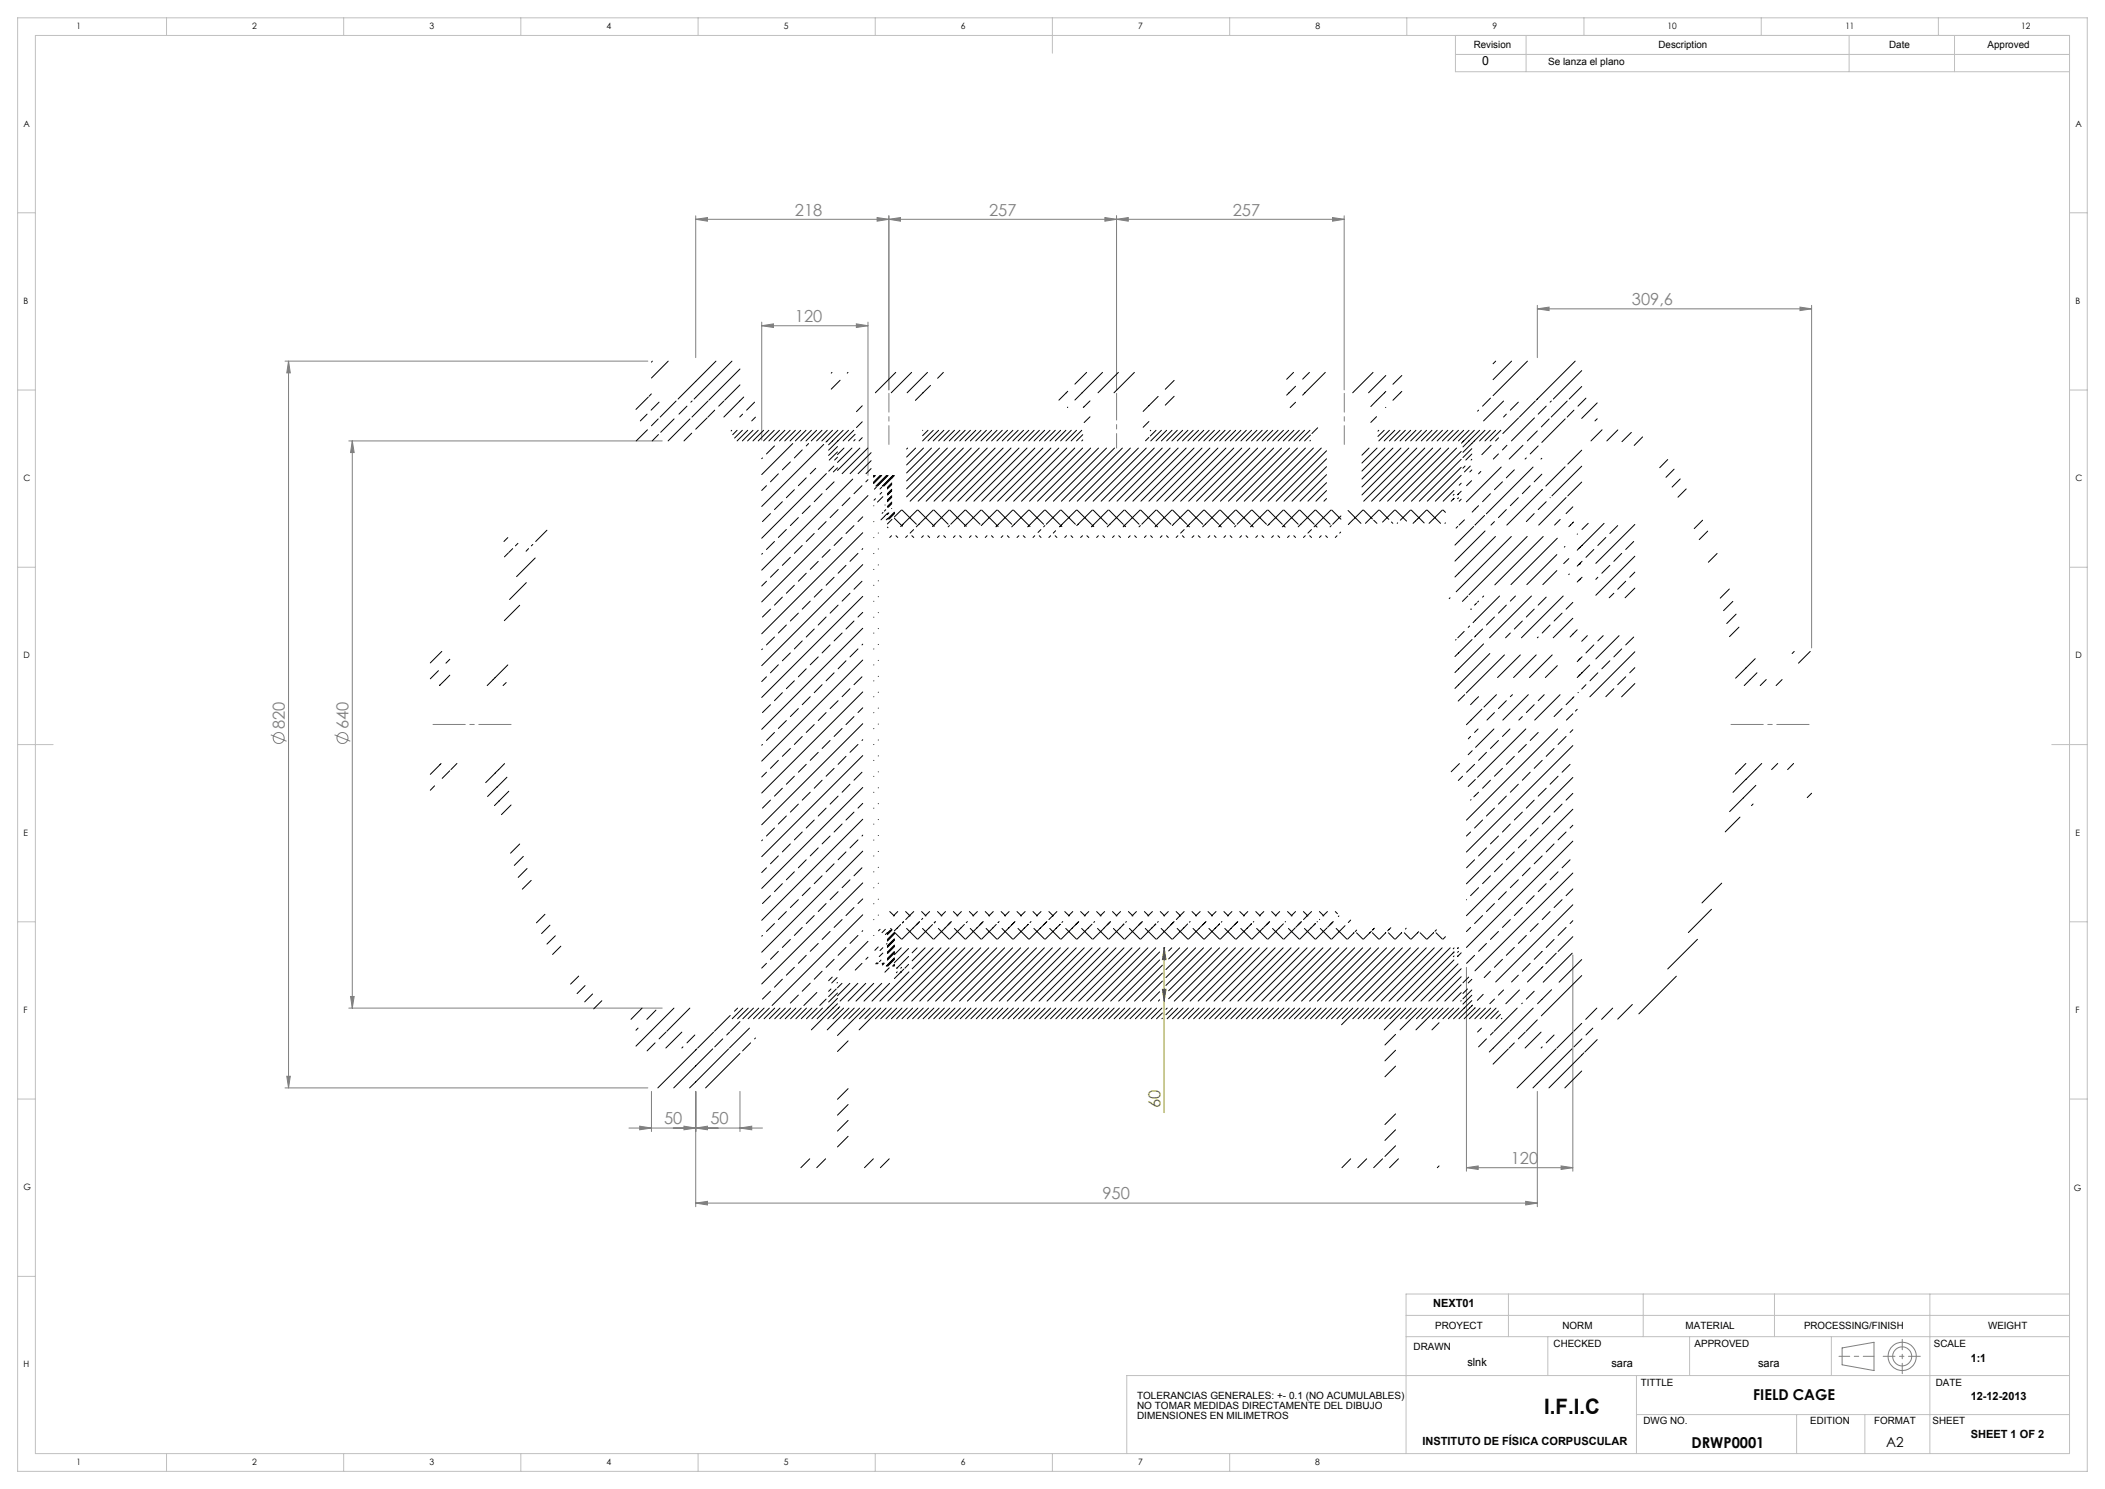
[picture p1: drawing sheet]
<svg xmlns="http://www.w3.org/2000/svg" width="594mm" height="420mm" viewBox="0 0 594 420" stroke-linecap="round" stroke-linejoin="round" font-family="sans-serif">
<defs><g id="words">
<text font-size="6" x="435.8" y="399">I.F.I.C</text>
<g font-size="4.7" fill="#808080">
<text x="224.3" y="60.8">218</text>
<text x="279.1" y="60.8">257</text>
<text x="347.9" y="60.8">257</text>
<text x="460.5" y="86.1">309,6</text>
<text x="224.3" y="90.8">120</text>
<text x="80.4" y="205.6" transform="rotate(-90 80.4 205.6)">820</text>
<text x="98.4" y="205.6" transform="rotate(-90 98.4 205.6)">640</text>
<text x="187.4" y="317.1">50</text>
<text x="200.5" y="317.1">50</text>
<text x="426.3" y="328.3">120</text>
<text x="311.1" y="338.3">950</text>
</g>
<text font-size="4.7" fill="#808000" x="327.5" y="312.5" transform="rotate(-90 327.5 312.5)">60</text>
<g font-size="4.2">
<text x="494.7" y="394.9">FIELD CAGE</text>
<text x="477.3" y="408.3">DRWP0001</text>
</g>
<text font-size="3.9" x="532.2" y="408.1">A2</text>
<text font-size="3.5" x="418.3" y="18.5">0</text>
<g font-size="3.2">
<text x="404.4" y="368.8">NEXT01</text>
<text x="414.1" y="385.3">slnk</text>
<text x="454.7" y="385.5">sara</text>
<text x="496.1" y="385.5">sara</text>
<text x="556.1" y="384">1:1</text>
<text x="556.1" y="394.8">12-12-2013</text>
<text x="401.4" y="407.6">INSTITUTO DE FÍSICA CORPUSCULAR</text>
<text x="556.1" y="405.6">SHEET 1 OF 2</text>
</g>
<g font-size="2.8">
<text x="415.9" y="13.5">Revision</text>
<text x="468" y="13.5">Description</text>
<text x="533.1" y="13.5">Date</text>
<text x="560.8" y="13.5">Approved</text>
<text x="436.8" y="18.5">Se lanza el plano</text>
<text x="405" y="374.8">PROYECT</text>
<text x="440.9" y="374.8">NORM</text>
<text x="475.7" y="374.8">MATERIAL</text>
<text x="509.1" y="374.8">PROCESSING/FINISH</text>
<text x="561" y="374.8">WEIGHT</text>
<text x="398.9" y="380.7">DRAWN</text>
<text x="438.4" y="379.8">CHECKED</text>
<text x="478.2" y="379.8">APPROVED</text>
<text x="545.7" y="379.8">SCALE</text>
<text x="320.9" y="394.6">TOLERANCIAS GENERALES: +- 0.1 (NO ACUMULABLES)</text>
<text x="463" y="390.9">TITTLE</text>
<text x="546.2" y="390.9">DATE</text>
<text x="320.9" y="397.4">NO TOMAR MEDIDAS DIRECTAMENTE DEL DIBUJO</text>
<text x="320.9" y="400.2">DIMENSIONES EN MILIMETROS</text>
<text x="463.7" y="401.8">DWG NO.</text>
<text x="510.8" y="401.8">EDITION</text>
<text x="528.9" y="401.8">FORMAT</text>
<text x="545.3" y="401.8">SHEET</text>
</g>
<g font-size="2.5">
<text x="21.6" y="8.2">1</text>
<text x="71.2" y="8.2">2</text>
<text x="121.2" y="8.2">3</text>
<text x="171.2" y="8.2">4</text>
<text x="221.2" y="8.2">5</text>
<text x="271.2" y="8.2">6</text>
<text x="321.2" y="8.2">7</text>
<text x="371.2" y="8.2">8</text>
<text x="421.2" y="8.2">9</text>
<text x="470.5" y="8.2">10</text>
<text x="520.8" y="8.2">11</text>
<text x="570.3" y="8.2">12</text>
<text x="6.7" y="35.7">A</text>
<text x="585.7" y="35.7">A</text>
<text x="6.7" y="85.7">B</text>
<text x="585.7" y="85.7">B</text>
<text x="6.7" y="135.7">C</text>
<text x="585.7" y="135.7">C</text>
<text x="6.7" y="185.7">D</text>
<text x="585.7" y="185.7">D</text>
<text x="6.7" y="235.7">E</text>
<text x="585.7" y="235.7">E</text>
<text x="6.7" y="285.7">F</text>
<text x="585.7" y="285.7">F</text>
<text x="6.7" y="335.7">G</text>
<text x="585.2" y="336">G</text>
<text x="6.7" y="385.7">H</text>
<text x="21.6" y="413.2">1</text>
<text x="71.2" y="413.2">2</text>
<text x="121.2" y="413.2">3</text>
<text x="171.2" y="413.2">4</text>
<text x="221.2" y="413.2">5</text>
<text x="271.2" y="413.2">6</text>
<text x="321.2" y="413.2">7</text>
<text x="371.2" y="413.2">8</text>
</g>
</g></defs>
<g fill="none" stroke="#808080" stroke-width=".28">
<path d="M196.3 61.9l3.3-.5v1zM196.3 60.9v40M247.5 61.4l3.3 .5-3.3 .5zM250.8 61.9l3.3-.5v1zM250.8 60.9v49.1M311.8 61.4l3.3 .5-3.3 .5zM315.1 61.9l3.3-.5v1zM315.1 60.9v49.1M376 61.4l3.3 .5-3.3 .5zM379.3 60.9v49.1M379.3 61.9h-183M214.9 91.9l3.4-.5v1z"/>
<path d="M214.9 90.9v33.2M214.9 91.9h30M241.7 91.4l3.2 .5-3.2 .5zM244.9 90.9v43.2M433.8 87.1l3.3-.5v1zM433.8 86.1v14.8M433.8 87.1h77.4M507.9 86.6l3.3 .5-3.3 .5zM511.2 86.1v96.7M80.4 101.9h102.4M81.4 101.9l.5 3.3h-1zM81.4 101.9v205"/>
<path d="M98.4 124.4h88.5M99.4 124.4l.5 3.3h-1zM99.4 124.4v160M76.4 207.3l4.5 1.8M94.4 207.3l4.4 1.8M413.8 272.9v57.5M443.8 269.4v61M98.4 284.4h88.5M98.9 281.1h1l-.5 3.3zM80.4 306.9h102.4M80.9 303.6h1l-.5 3.3zM177.5 318.2h37.7"/>
<path d="M180.5 317.7l3.3 .5-3.3 .5zM183.8 307.9v11.3M193 317.7l3.3 .5-3.3 .5zM196.3 318.2l3.3-.5v1zM196.3 307.9v32.5M208.8 318.2l3.3-.5v1zM208.8 307.9v11.3M433.8 307.9v32.5M196.3 339.4l3.3-.5v1zM196.3 339.4h237.5M413.8 329.4l3.3-.5v1zM413.8 329.4h30"/>
<path d="M430.5 338.9l3.3 .5-3.3 .5zM440.5 328.9l3.3 .5-3.3 .5zM519.8 380.2l9-1.6v8l-9-1.6z"/>
<circle cx="78.6" cy="208.2" r="1.56"/>
<circle cx="96.6" cy="208.2" r="1.56"/>
<circle cx="536.8" cy="382.6" r="2.68"/>
<circle cx="536.8" cy="382.6" r="4"/>
</g>
<path d="M328 279.1h1l-.5 3.3zM328.5 267.4l.5 3.3h-1zM328.5 267.4v46.4" fill="none" stroke="#808000" stroke-width=".28"/>
<path d="M250.8 125.4v-14.4M379.3 125.4v-14.4" fill="none" stroke="#808080" stroke-width=".28" stroke-dasharray="15.2 1.3 1.3 1.3" stroke-dashoffset="9.9"/>
<path d="M315.1 111v15.4" fill="none" stroke="#808080" stroke-width=".28" stroke-dasharray="15.2 1.3 1.3 1.3" stroke-dashoffset="7.7"/>
<path d="M122.2 204.4h22M488.5 204.4h22" fill="none" stroke="#808080" stroke-width=".28" stroke-dasharray="15.2 1.3 1.3 1.3" stroke-dashoffset="6.1"/>
<path d="M536.8 377.8v9.7" fill="none" stroke="#808080" stroke-width=".28" stroke-dasharray="15.2 1.3 1.3 1.3" stroke-dashoffset="12.3"/>
<path d="M541.9 382.6h-10.5" fill="none" stroke="#808080" stroke-width=".28" stroke-dasharray="15.2 1.3 1.3 1.3" stroke-dashoffset="11.9"/>
<path d="M528.8 382.6h-9.9" fill="none" stroke="#808080" stroke-width=".28" stroke-dasharray="15.2 1.3 1.3 1.3" stroke-dashoffset="12.2"/>
<g fill="none" stroke="#c0c0c0" stroke-width=".28">
<path d="M5 5h584v410h-584zM10 10h574v400h-574zM47 5v5M97 5v5M147 5v5M197 5v5M247 5v5M297 5v10M347 5v5M397 5v5M410.7 15.4h173.3M410.7 10v10.2h173.3"/>
<path d="M430.6 10v10.2M447 5v5M497 5v5M521.8 10v10.2M547 5v5M551.5 10v10.2M5 60h5M584 60h5M5 110h5M584 110h5M5 160h5M584 160h5"/>
<path d="M5 210h10M579 210h10M5 260h5M584 260h5M5 310h5M584 310h5M5 360h5M396.8 371h187.2M396.8 377h187.2M425.7 365v12M436.8 377v11M463.7 365v12"/>
<path d="M476.8 377v11M500.7 365v12M516.8 377v11M544.6 365v45M584 365h-187.2v45M461.8 388v22M461.8 399h122.2M507 399v11M526.2 399v11M584 388h-266v22M47 410v5M97 410v5"/>
<path d="M147 410v5M197 410v5M247 410v5M297 410v5M347 410v5"/>
</g>
<path d="M328.5 267.4l.5 3.3h-1zM328 279.1h1l-.5 3.3z" fill="#808000"/>
<g fill="#808080">
<path d="M376 61.4l3.3 .5-3.3 .5zM315.1 61.9l3.3-.5v1zM430.5 338.9l3.3 .5-3.3 .5zM196.3 339.4l3.3-.5v1zM241.7 91.4l3.2 .5-3.2 .5zM214.9 91.9l3.4-.5v1zM208.8 318.2l3.3-.5v1zM193 317.7l3.3 .5-3.3 .5zM196.3 318.2l3.3-.5v1zM180.5 317.7l3.3 .5-3.3 .5z"/>
<path d="M250.8 61.9l3.3-.5v1zM311.8 61.4l3.3 .5-3.3 .5zM433.8 87.1l3.3-.5v1zM507.9 86.6l3.3 .5-3.3 .5zM413.8 329.4l3.3-.5v1zM440.5 328.9l3.3 .5-3.3 .5z"/>
<path d="M99.4 124.4l.5 3.3h-1zM98.9 281.1h1l-.5 3.3zM81.4 101.9l.5 3.3h-1zM80.9 303.6h1l-.5 3.3z"/>
<path d="M196.3 61.9l3.3-.5v1zM247.5 61.4l3.3 .5-3.3 .5z"/>
</g>
<g fill="none" stroke="#000" stroke-width=".28">
<path d="M182.6 116.8l-1.9 1.9M183 112l-3.5 3.5M183.8 111.1l-.6 .6M184.1 101.9l-.3 .2M185.7 118.2l-1.9 1.9M186 113.4l-2.3 2.3M188.6 101.9l-4.8 4.7M190.2 118.2l-3.8 3.7M190.8 113.1l-4.5 4.5M193.9 114.6l-2.3 2.2M194.7 118.2l-6.2 6.2M195.3 113.1l-.4 .3"/>
<path d="M199.5 117.9l-3.2 3.2M199.8 113.1l-4.5 4.5M201.7 115.7l-1.9 1.9M202 101.9l-10.7 10.7M204.3 113.1l-1.5 1.5M206.6 101.9l-10.7 10.7M208.7 113.1l-4.4 4.5M208.8 104.1l-8.8 8.8M208.8 108.6l-4.3 4.3M209.6 116.8l-.9 .8M209.9 112l-1.1 1M212.9 113.4l-2.2 2.3"/>
<path d="M213.2 117.7l-1.1 1M234.8 105l-.2 .3M237.1 107.3l-2.5 2.5M239.3 105l-.2 .3M243.3 119l-1.6 1.6M243.3 114.5l-1.6 1.6M252.8 105l-5.8 5.8M257.2 105l-5.7 5.8M261.7 105l-5.7 5.8M262.6 108.7l-4.3 4.2M266.2 105l-1.6 1.7M301.3 110.4l-2.5 2.5"/>
<path d="M301.3 114.8l-.1 .2M306.6 105l-3.3 3.4M307.6 113.1l-1.9 1.9M307.6 117.6l-1.7 1.6M311.1 105l-7.8 7.8M315.6 105l-5.8 5.8M320.1 105l-5.7 5.8M324.2 118.9l-1.6 1.6M326.8 111.8l-4.2 4.2M331.3 107.3l-2.5 2.5M331.3 111.8l-2.5 2.5M365 105l-1.9 2"/>
<path d="M365.6 109l-2.5 2.5M365.6 113.5l-1.5 1.5M369.5 105l-1.9 1.9M374 105l-6.4 6.5M387.5 105l-5.8 5.8M388.4 117.5l-1.6 1.7M391.1 105.9l-4.9 4.9M391.1 110.4l-4.3 4.3M391.1 114.9l-.1 .1M395.6 105.9l-2.5 2.5M395.6 110.4l-2.5 2.5M417.2 115.7l-.3 .3"/>
<path d="M420.6 112.3l-2.2 2.3M422.1 101.9l-.8 .7M424.3 113.1l-5.7 5.6M425.1 116.8l-.8 .8M426.5 101.9l-5.2 5.2M428.4 113.4l-2.2 2.3M428.5 117.9l-4.4 4.4M431 101.9l-9.7 9.7M433 117.9l-6.5 6.5M433.2 113.1l-4.4 4.5M436.3 114.6l-2.2 2.2M437.2 118.2l-2.3 2.2"/>
<path d="M437.8 113.1l-.4 .3M441.7 118.2l-6.6 6.6M442.2 113.1l-4.5 4.5M444.1 115.7l-1.9 1.9M444.5 101.9l-11 11M446.3 104.5l-8 8.1M446.3 109l-3.5 3.6M447.5 112.3l-2.2 2.3M450.7 113.6l-4.4 4.4M450.7 118.1l-.6 .6M182.7 121.2l-3.2 3.2M185.8 122.6l-1.8 1.8"/>
<path d="M195.2 122.2l-2.2 2.2M206.5 121.4l-.2 .1M208 121.4l-1.2 1.2M209.5 121.4l-2.2 2.2M211 121.4l-3 3M212.5 121.4l-3 3M214 121.4l-3 3M215.2 129.2l-.3 .2M215.5 121.4l-3 3M216.3 137l-1.4 1.3M217 121.4l-3 3M218.5 121.4l-3 3"/>
<path d="M218.5 125.8l-2.2 2.2M219.6 133.6l-2.2 2.3M220 121.4l-3 3M221.5 121.4l-3 3M223 121.4l-3 3M223 130.3l-2.2 2.2M223.7 125.1l-8.8 8.8M224.2 138.1l-2.3 2.3M224.4 121.4l-3 3M226 121.4l-3 3M226.4 126.9l-2.2 2.3M227.4 121.4l-3 3"/>
<path d="M227.5 134.8l-2.2 2.2M228.2 125.1l-.7 .7M229 121.4l-3 3M230.2 132.1l-1.6 1.5M230.4 121.4l-3 3M232 121.4l-3.1 3M232 139.3l-2.2 2.2M232.4 125.4l-17.5 17.5M233.2 133.6l-18.3 18.2M233.4 121.4l-3 3M234.9 121.4l-3 3M235.3 131.5l-1.4 1.4"/>
<path d="M235.4 135.9l-2.3 2.2M236.3 132l-1.1 1.1M236.3 126l-2.5 2.5M236.3 127.5l-2.3 2.3M236.3 129l-.8 .8M236.4 121.4l-3.3 3.3M237.9 121.4l-4.1 4.1M238.2 126.4l-1.9 1.8M239.4 121.4l-5.6 5.6M240.4 126.4l-4.1 4M240.6 135.1l-25.7 25.7M240.9 121.4l-3 3"/>
<path d="M241.3 124l-.4 .4M241.3 122.5l-1.9 1.9M242.6 126.4l-6.3 6.3M243.2 137l-2.2 2.3M243.3 123.5l-.9 .9M244.9 126.4l-7.3 7.2M244.9 139.8l-30 30M244.9 135.3l-.6 .6M245.8 129.9l-3.7 3.7M245.8 127.7l-5.9 5.9M245.8 132.2l-1.4 1.4M246.6 134.1l-.1 .1"/>
<path d="M246.8 134.1l-.3 .3M247 134.1l-.5 .5M247.3 137.4l-.6 .6M248.4 134.1l-1.9 1.9M248.6 134.1l-2.1 2.1M248.8 137.4l-.5 .5M248.8 134.1l-2.3 2.3M248.8 138.9l-.5 .5M250.2 134.1l-3 3M250.4 137.9h.1M250.4 134.1l-3 3M250.6 134.1l-3 3"/>
<path d="M251.6 136.7l-1.1 1.1M251.6 138.5l-1.1 1.1M251.6 136.5l-1.2 1.2M251.6 138.2l-1.2 1.3M251.6 136.2l-1.2 1.3M251.6 138l-1.1 1.2M251.6 139.8l-1.2 1.3M252 134.1l-3 3M252.2 134.1l-2.9 2.9M252.4 134.1l-3 3M256.1 126.4l-.3 .3M258.4 126.4l-2.6 2.5"/>
<path d="M260.4 121.4h.1M260.6 126.4l-4.8 4.7M261.9 121.4l-1.5 1.5M262.9 126.4l-7.1 7M263.3 121.4l-2.9 3M264.9 121.4l-3 3M265.1 126.4l-9.3 9.3M266.3 121.4l-3 3M267.3 126.4l-11.5 11.5M267.9 121.4l-3 3M269.3 121.4l-3 3M269.6 126.4l-13.8 13.7"/>
<path d="M270.9 121.4l-3 3M271.9 126.4l-15.1 15M272.3 121.4l-3 3M273.8 121.4l-3 3M274.1 126.4l-15 15M275.3 121.4l-3 3M276.3 126.4l-15 15M276.8 121.4l-3 3M278.3 121.4l-3 3M278.6 126.4l-15 15M279.8 121.4l-3 3M280.8 126.4l-15 15"/>
<path d="M281.3 121.4l-3 3M282.8 121.4l-3 3M283.1 126.4l-15 15M284.3 121.4l-3 3M285.3 126.4l-15 15M285.8 121.4l-3 3M287.3 121.4l-3 3M287.5 126.4l-14.9 15M288.8 121.4l-3 3M289.8 126.4l-15 15M290.3 121.4l-3 3M291.8 121.4l-3 3"/>
<path d="M292 126.4l-15 15M293.3 121.4l-3 3M294.3 126.4l-15 15M294.8 121.4l-3 3M296.3 121.4l-3 3M296.5 126.4l-15 15M297.8 121.4l-3 3M298.8 126.4l-15 15M299.3 121.4l-3 3M300.8 121.4l-3 3M301 126.4l-15 15M302.3 121.4l-3 3"/>
<path d="M303.3 126.4l-15 15M303.8 121.4l-3 3M305.3 121.4l-3 3M305.5 126.4l-15 15M305.5 122.6l-1.7 1.8M305.5 124.1l-.2 .3M307.8 126.4l-15 15M310 126.4l-15 15M312.2 126.4l-14.9 15M314.5 126.4l-15 15M316.7 126.4l-15 15M319 126.4l-15 15"/>
<path d="M321.2 126.4l-15 15M323.5 126.4l-15 15M324.2 123.4l-.9 .9M324.7 121.4l-.1 .1M325.7 126.4l-15 15M326.2 121.4l-1.6 1.6M327.7 121.4l-3 3M328 126.4l-15.1 15M329.2 121.4l-3 3M330.2 126.4l-15 15M330.7 121.4l-3 3M332.2 121.4l-3 3"/>
<path d="M332.5 126.4l-15 15M333.7 121.4l-3 3M334.7 126.4l-15 15M335.2 121.4l-3 3M336.7 121.4l-3 3M336.9 126.4l-15 15M338.2 121.4l-3 3M339.2 126.4l-15 15M339.7 121.4l-3 3M341.2 121.4l-3 3M341.4 126.4l-15 15M342.7 121.4l-3 3"/>
<path d="M343.7 126.4l-15 15M344.2 121.4l-3 3M345.7 121.4l-3 3M345.9 126.4l-15 15M347.2 121.4l-3 3M348.2 126.4l-15 15M348.7 121.4l-3 3M350.2 121.4l-3 3M350.4 126.4l-15 15M351.7 121.4l-3 3M352.7 126.4l-15.1 15M353.2 121.4l-3 3"/>
<path d="M354.7 121.4l-3.1 3M354.9 126.4l-15 15M356.2 121.4l-3 3M357.2 126.4l-15 15M357.6 121.4l-3 3M359.2 121.4l-3 3M359.4 126.4l-15 15M360.6 121.4l-3 3M361.6 126.4l-15 15M362.2 121.4l-3 3M363.6 121.4l-3 3M363.9 126.4l-15 15"/>
<path d="M365.1 121.4l-3 3M366.1 126.4l-15 15M366.6 121.4l-3 3M368.1 121.4l-3 3M368.4 126.4l-15 15M369.6 121.4l-3 3M369.8 122.7l-1.7 1.7M369.8 124.2l-.2 .2M370.6 126.4l-15 15M371.8 120.7l-1.6 1.6M372.9 126.4l-15 15M374.3 131.6l-9.7 9.8"/>
<path d="M374.3 127.2l-14.2 14.2M374.3 129.4l-12 12M374.3 133.9l-7.4 7.5M374.3 136.2l-5.2 5.2M374.3 138.4l-3 3M386.3 126.4l-2 2M388.6 126.4l-4.3 4.2M389.1 121.4l-.3 .2M390.6 121.4l-1.8 1.7M390.8 126.4l-6.5 6.5M392.1 121.4l-3 3M393.1 126.4l-8.8 8.7"/>
<path d="M393.6 121.4l-3 3M395.1 121.4l-3 3M395.3 126.4l-11 11M396.6 121.4l-3 3M397.5 126.4l-13.2 13.2M398.1 121.4l-3 3M399.6 121.4l-3 3M399.8 126.4l-15 15M401.1 121.4l-3 3M402.1 126.4l-15.1 15M402.6 121.4l-3 3M404.1 121.4l-3 3"/>
<path d="M404.3 126.4l-15 15M405.6 121.4l-3 3M406.5 126.4l-15 15M407 121.4l-3 3M408.6 121.4l-3 3M408.8 126.4l-15 15M410 121.4l-3 3M410.3 138.3l-3.1 3.1M410.3 139.4l-.2 .3M411 126.4l-15 15M411.6 121.4l-3 3M411.6 139.3l-.3 .2"/>
<path d="M412.3 138.6l-1 .9M412.3 134.1l-7.3 7.3M412.3 129.6l-11.8 11.8M412.3 127.3l-14 14.1M412.3 131.8l-9.5 9.6M412.3 136.3l-.5 .6M413 121.4l-3 3M413.4 131.5l-.6 .6M414.5 121.4l-2.9 3M414.9 131.5l-1.7 1.6M415.3 135.6l-1.5 1.4M415.3 126.6l-2.5 2.5"/>
<path d="M415.3 128.1l-1.7 1.7M415.3 129.6l-.2 .2M415.3 132.6l-.5 .5M416 121.4l-3.6 3.6M417.5 121.4l-4.7 4.7M417.9 133l-.7 .6M419 121.4l-6.2 6.2M420.5 121.4l-3 3M420.6 139.3l-2.2 2.2M420.8 125.6l-2.7 2.7M422 121.4l-3 3M422.8 128l-1.4 1.5"/>
<path d="M422.9 123.5l-.9 .9M423.5 121.4l-3 3M423.6 131.7l-9.8 9.9M424 135.9l-2.3 2.2M425.2 125.6l-1.2 1.3M427.3 132.5l-2.2 2.3M429.8 125.6l-3.9 3.9M430.7 129.2l-.3 .3M431.8 137l-2.2 2.3M432.6 131.7l-13.2 13.2M433.8 121.5l-2.8 2.9M434.1 125.8l-2.3 2.2"/>
<path d="M435.1 133.8l-2.2 2.1M435.1 129.3l-.3 .2M435.3 138.1l-10.1 10M441.6 131.7l-5.4 5.4M446.3 127l-3.9 3.9M446.3 131.5l-8.4 8.4M446.3 136l-3.9 3.9M452.1 121.2l-3.2 3.2M456.5 121.3l-3.1 3.1M460.3 122l-2.6 2.6M463.5 123.2l-2.3 2.4M470.6 129.6l-2.3 2.3"/>
<path d="M472.4 132.3l-2.3 2.3M474.1 135.1l-2.3 2.3M475.8 137.9l-2.3 2.3M143.3 151.6l-1.1 1.1M143.4 156l-1.1 1.1M144.7 154.7l-1.1 1.1M146.2 153.3l-.7 .7M149.2 154.7l-.8 .8M150.4 153.6l-.5 .4M151 157.4l-5.2 5.2M154.3 149.6l-3.1 3.1M215.2 156.1l-.3 .2"/>
<path d="M217.4 144.9l-2.2 2.2M218.5 152.7l-2.2 2.3M220.8 141.5l-2.3 2.2M221.9 149.3l-2.3 2.3M223 157.2l-2.2 2.3M225.3 146l-2.3 2.3M226.4 153.9l-2.2 2.2M228.6 142.6l-2.2 2.3M229.8 150.5l-2.3 2.2M230.9 158.3l-2.3 2.3M233.1 147.1l-2.2 2.2M234.2 155l-2.2 2.2"/>
<path d="M236.5 143.7l-2.3 2.3M237.6 151.6l-2.2 2.3M238.7 159.5l-2.2 2.2M239.9 140.4l-2.3 2.2M241 148.3l-2.3 2.2M242.1 156.1l-2.2 2.2M243.5 145.8l-1.4 1.3M243.5 159.3l-28.6 28.5M243.5 150.3l-28.6 28.5M243.5 154.7l-.3 .3M246.6 151.6h.1M246.6 142.6v.1"/>
<path d="M246.6 147.1v.1M246.6 156.1v.1M247.1 140.7l-.5 .4M247.8 154.9h.1M247.9 159.3l-.1 .1M247.9 150.3l-.1 .1M249.1 140.1l-1.5 1.5M249.2 144.6l-.3 .2M249.6 145.7l-1 .9M249.8 142.4l-.1 .1M249.9 143.8l-.3 .4M250.4 146.3l-.3 .3"/>
<path d="M250.4 148.7l.2 .2M250.4 144.8l-.8 .8M250.6 144.7l-.2 .2M250.8 144.7l-.4 .4M251.6 151.1l-.5 .5M251.6 142.1l-1 1M251.6 140.3l-1.2 1.2M251.6 140l-1.1 1.2M251.6 141.8l-1.2 1.3M251.6 141.6l-1.2 1.3M251.6 143.4v.1M251.7 146.5l-1.3 1.3"/>
<path d="M252.4 146.2l1.7 1.7M252.4 144.9l-1.5 1.5M252.4 144.7l-1.7 1.7M252.4 144.5l-1.9 1.9M252.8 151.1l.5 .5M254.1 147.9l.5 .5M254.4 143.9l-2 1.9M254.6 143.9l4 4M256.1 151.1l-.5 .5M257.3 151.1l.5 .5M257.8 149.4l-1 1M258.8 143.9l-4.7 4.6"/>
<path d="M259 143.9l4.1 4M260.6 151.1l-.5 .5M261.8 151.1l.5 .5M263.1 147.9l.5 .6M263.3 143.9l-4.7 4.7M263.6 143.9l3.9 4M265 151.1l-.5 .5M266.3 151.1l.5 .5M267.8 143.9l-4.7 4.6M267.9 148.3l-.4 .3M268 143.9l4 4M269.5 151.1l-.5 .5"/>
<path d="M270.8 151.1l.5 .5M272.1 148l.6 .5M272.3 143.9l-4 4M272.5 143.9l4 4M274 151.1l-.5 .5M275.3 151.1l.5 .5M276.8 143.9l-4.7 4.6M277 143.9l4 4M278.5 151.1l-.5 .5M279.8 151.1l.5 .5M281.1 148l.6 .5M281.3 143.9l-4.4 4.4"/>
<path d="M281.5 143.9l4 4M281.7 147.9l-.6 .7M283 151.1l-.5 .5M284.3 151.1l.5 .5M285.8 143.9l-4 4M286 143.9l4 4M287.5 151.1l-.5 .5M288.7 151.1l.6 .5M290.2 148l.5 .5M290.3 143.9l-4.8 4.7M290.5 143.9l4 4M290.7 148l-.7 .6"/>
<path d="M292 151.1l-.5 .5M293.3 151.1l.5 .5M293.7 149.4l-.8 .8M294.7 143.9l-3.9 4M294.9 148.3l-.4 .3M295 143.9l4 4M296.5 151.1l-.5 .5M297.7 151.1l.5 .5M297.9 149.7l-.7 .7M299.2 148l.4 .5M299.2 143.9l-4 4M299.5 143.9l4 4"/>
<path d="M299.6 147.9l-.6 .7M301 151.1l-.5 .5M302.2 151.1l.5 .5M303.7 143.9l-4 4M304 143.9l4 4M305.5 151.1l-.6 .5M306.7 151.1l.5 .5M308.2 148l.4 .5M308.2 143.9l-4.4 4.4M308.5 143.9l4 4M308.6 147.9l-.6 .7M310 151.1l-.5 .5"/>
<path d="M311.2 151.1l.5 .5M312.7 143.9l-4 4M312.9 143.9l4 4M314.4 151.1l-.5 .5M315.7 151.1l.5 .5M317.1 148.1l.5 .5M317.2 143.9l-4.7 4.7M317.4 143.9l4 4M317.6 147.9l-.7 .7M318.9 151.1l-.5 .5M320.2 151.1l.5 .5M321.7 143.9l-4 4"/>
<path d="M321.8 148.3l-.4 .3M321.9 143.9l4 4M323.4 151.1l-.5 .5M324.7 151.1l.5 .5M326.1 148.1l.5 .5M326.2 143.9l-4 4M326.4 143.9l4 4M327.9 151.1l-.5 .5M329.2 151.1l.5 .5M330.7 143.9l-4.8 4.7M330.9 143.9l4 4M332.4 151.1l-.5 .5"/>
<path d="M333.7 151.1l.5 .5M334.2 149.4l-1 1M335.1 148.1l.5 .5M335.2 143.9l-4.4 4.4M335.4 143.9l4 4M336.9 151.1l-.5 .5M338.1 151.1l.6 .5M339.7 143.9l-4.8 4.7M339.9 143.9l4 4M341.4 151.1l-.5 .5M342.7 151.1l.4 .5M344.1 143.9l-4.7 4.7"/>
<path d="M344.1 148.1l.5 .5M344.4 143.9l4 4M345.9 151.1l-.5 .5M347.1 151.1l.5 .5M348.6 143.9l-4.7 4.7M348.8 148.3l-.4 .3M348.9 143.9l3.9 4M350.3 151.1l-.5 .5M351.6 151.1l.5 .5M353.1 143.9l-4 4M353.1 148.1l.6 .5M353.3 143.9l4.1 4"/>
<path d="M354.9 151.1l-.5 .5M356.1 151.1l.5 .5M357.6 143.9l-4.8 4.7M357.9 143.9l3.9 4M359.3 151.1l-.5 .5M360.6 151.1l.5 .5M362.1 143.9l-4.4 4.4M362.2 148.2l.5 .5M362.3 143.9l4 4M363.8 151.1l-.5 .5M365.1 151.1l.5 .5M366.6 143.9l-4.8 4.7"/>
<path d="M366.8 143.9l4 4M368.3 151.1l-.5 .5M369.6 151.1l.5 .5M370.1 149.4l-1 1M371.1 143.9l-4.8 4.7M371.2 148.2l.5 .5M371.3 143.9l4 4M372.8 151.1l-.5 .5M374.1 151.1l.5 .5M374.3 140.6l-.7 .8M375.6 143.9l-4.8 4.7M375.7 148.3l-.4 .3"/>
<path d="M375.8 143.9l2.6 2.6M377.3 151.1l-.5 .5M378.3 150.1l-.3 .3M378.4 145.5l-2.3 2.4M380.4 144l3.6 3.6M381.9 146.5l-1.4 1.5M384.6 143.9l-2.5 2.5M384.8 143.9l2.5 2.5M387.6 146.7l.9 .9M389 143.9l-3.7 3.7M389.3 143.9l2.6 2.6M392.6 147.2l.4 .4"/>
<path d="M393.5 143.9l-3.4 3.4M393.8 143.9l3.1 3.1M394.4 147.5l-.1 .1M398 143.9l-2.9 2.8M398.3 143.9l3.6 3.6M399.4 147l-.7 .6M399.9 146.4l-.4 .5M402.5 143.9l-2.5 2.5M402.7 143.9l3.8 3.7M404.4 146.5l-1.1 1.1M407 143.9l-2.5 2.5M407.2 143.9l.7 .6"/>
<path d="M407.9 147.5l-.2 .1M410.1 140.8l.2-.2-.8 .8M411.3 148.5l-.4 .5M411.6 152.7h.1M411.6 140.4l-.3 .3M412.3 140.8l-.5 .6M413.2 146.6l-1.5 1.5M415.9 148.5l-5.3 5.3M417.2 142.6l-1.8 1.8M418.9 145.4l-2.7 2.7M419.1 149.8l-8.5 8.5M421.7 147.1l-1 1"/>
<path d="M422 151.3l-11.4 11.5M425.1 143.7l-2.3 2.3M426.5 151.3l-15.6 15.6M428.4 140.4l-2.2 2.2M431 151.3l-16.5 16.4M432.9 144.9l-2.2 2.2M435.5 151.3l-13.7 13.7M436.3 141.5l-2.2 2.2M437.4 140.4h.1M439.3 156.4l-8.5 8.5M439.5 151.8l-13.1 13.1M440.3 146.5l-1.6 1.6"/>
<path d="M441.6 154.1l-.2 .2M441.9 140.4l-7.7 7.7M442.7 157.6l-1.4 1.4M443.8 143l-1.9 1.9M444 147.2l-1.3 1.4M445.1 150.6v.1M445.7 159h.1M445.8 154.4h.1M446.4 158.3l-1.3 1.4M446.4 153.8l-1.3 1.4M448.2 147.6l-1.8 1.7M449.8 155l-2.3 2.2"/>
<path d="M452.6 147.6l-6.3 6.3M453.1 151.6l-2.2 2.3M454.3 159.5l-2.3 2.2M456.5 148.3l-2.2 2.2M457.6 156.1l-2.2 2.2M461 152.7l-2.2 2.3M461.3 147.9l-11 11M461.3 156.9l-11 11M480.4 146.7l-2.3 2.4M481.9 149.8l-2.4 2.4M484.5 156.1l-2.4 2.5M146.6 170.7l-4.3 4.4"/>
<path d="M148.5 164.3l-4.7 4.8M216.3 164l-1.4 1.3M217.4 171.8l-2.2 2.2M218.5 179.7l-2.2 2.2M219.6 160.6l-2.2 2.2M220.8 168.4l-2.3 2.3M221.9 176.3l-2.3 2.3M224.2 165.1l-2.3 2.2M225.3 172.9l-2.3 2.3M227.5 161.7l-2.2 2.3M228.6 169.6l-2.2 2.2M229.8 177.4l-2.3 2.3"/>
<path d="M232 166.2l-2.2 2.2M233.1 174l-2.2 2.3M235.4 162.8l-2.3 2.3M236.5 170.7l-2.3 2.2M237.6 178.6l-2.2 2.2M239.9 167.3l-2.3 2.3M241 175.2l-2.3 2.2M243.2 164l-2.2 2.2M243.5 177.2l-28.6 28.5M243.5 168.2l-28.6 28.5M243.5 172.7l-1.4 1.3M246.6 169.6h.1"/>
<path d="M246.6 160.6h.1M246.6 174.1h.1M246.6 178.6h.1M246.6 165.1h.1M247.8 172.8h.1M247.9 177.3h-.1M247.9 163.8h-.1M247.9 168.3h-.1M409.2 168.6l-.3 .3M413.2 178.1l-1.8 1.8M414.2 168.1l-1.5 1.5M414.7 176.6l-.4 .4"/>
<path d="M415 171.8h.1M416.7 170.1l-.6 .6M417.2 169.6l-.3 .2M418.4 177.4l-2.3 2.3M418.7 168.1l-.3 .3M421.7 174l-2.2 2.3M423.2 168.1l-7.5 7.5M425.1 170.7l-2.3 2.2M426.2 178.6l-1.3 1.3M427.6 168.1l-1.4 1.5M429.6 175.2l-2.3 2.2M432.2 168.1l-11.9 11.8"/>
<path d="M432.9 171.8l-2.2 2.2M434.1 179.7l-.3 .2M436.3 168.4l-2.2 2.3M437.4 176.3l-2.2 2.3M439.3 161l-3.9 3.9M440.8 172.9l-2.3 2.3M441.1 168.1l-11.8 11.8M442.8 161.9l-.1 .2M443.8 174.4l-5.5 5.5M443.8 169.9l-1.9 1.9M445.1 177.6l-2 2.1M445.8 163.4h.1"/>
<path d="M446.4 162.8l-1.3 1.4M447.9 179.3l-1.6 1.6M450.9 162.8l-.6 .6M452.4 179.3l-1.5 1.5M455.4 167.3l-1.3 1.3M456.9 179.3l-6.6 6.6M458.8 164l-2.3 2.2M461 179.7l-2.2 2.2M461.3 161.4l-1.4 1.4M461.3 165.9l-2.7 2.7M488 166.1l-2.6 2.6M489 169.6l-2.6 2.6"/>
<path d="M489.9 173.2l-2.6 2.7M490.7 176.9l-2.7 2.7M123.7 189.2l-2.3 2.3M124.7 183.7l-3.3 3.3M126.9 186l-1.1 1.1M126.9 190.4l-2.9 3M142.8 192.5l-.8 .9M143.3 187.6l-5.8 5.8M215.2 183l-.3 .3M216.3 190.9l-1.4 1.3M217.4 198.8l-2.2 2.2M219.6 187.5l-2.2 2.3"/>
<path d="M220.8 195.4l-2.3 2.2M223 184.2l-2.2 2.2M224.2 192l-2.3 2.3M225.3 199.9l-2.3 2.2M226.4 180.8l-2.2 2.2M227.5 188.6l-2.2 2.3M228.6 196.5l-2.2 2.3M230.9 185.3l-2.3 2.2M232 193.1l-2.2 2.3M234.2 181.9l-2.2 2.3M235.4 189.8l-2.3 2.2M236.5 197.6l-2.3 2.3"/>
<path d="M238.7 186.4l-2.2 2.2M239.9 194.3l-2.3 2.2M242.1 183l-2.2 2.3M243.2 190.9l-2.2 2.2M243.5 181.7l-.3 .2M243.5 195.2l-28.6 28.5M243.5 199.7l-1.4 1.3M243.5 186.2l-28.6 28.5M246.6 187.6h.1M246.6 192v.1M246.6 196.5v.1M246.6 183v.1"/>
<path d="M247.8 186.3h.1M247.9 190.8h-.1M247.9 195.2l-.1 .1M247.9 199.7l-.1 .1M247.9 181.8h-.1M410.9 180.4l-.2 .1M411.6 184.2h.1M411.6 188.6h.1M413.3 196l-1.8 1.7M415.4 180.4l-4.8 4.8M416.3 197.4l-1.3 1.4M417.2 196.5l-.8 .8"/>
<path d="M418.6 181.6l-8 8.1M420.4 184.3l-9.8 9.9M422.3 196l-3.6 3.4M424.5 184.7l-10.7 10.8M425.1 197.6l-2.3 2.3M426.8 196l-.6 .5M429 184.7l-6.4 6.4M431.3 196l-7.2 7.1M432.9 198.8l-2.2 2.2M433.5 184.7l-6.4 6.4M435.8 196l-1.7 1.6M438 184.7l-6.4 6.4"/>
<path d="M439.5 187.8l-3.4 3.3M440.2 196l-7.1 7.1M440.8 199.9l-2.3 2.2M444.1 196.5l-2.2 2.3M445.4 195.3l-.1 .1M445.8 185.9h.1M446.4 185.3l-1.3 1.3M447.5 193.1l-1.2 1.3M448.6 187.6l-3.5 3.5M449.8 181.9l-2.3 2.3M450.9 189.8l-2.2 2.2M454.3 186.4l-2.3 2.2"/>
<path d="M455.4 194.3l-2.3 2.2M457.6 183l-2.2 2.3M458.8 190.9l-2.3 2.2M461.3 183.9l-12.7 12.7M461.3 192.8l-3.7 3.8M461.3 188.3l-1.4 1.5M492.7 188.4l-2.9 2.9M495.3 185.8l-2.7 2.7M495.8 189.8l-3.6 3.6M498.4 191.7l-1.7 1.7M502.9 191.7l-1.7 1.7M506.3 183.7l-.6 .6"/>
<path d="M510.8 183.7l-3.3 3.4M124.5 215.4l-3.1 3M126.9 217.4l-2.1 2.2M128.9 215.4l-1.7 1.7M142.4 215.4l-5.3 5.4M143.1 219.2l-5.5 5.5M215.2 210l-.3 .2M216.3 217.8l-1.4 1.4M218.5 206.6l-2.2 2.3M219.6 214.5l-2.2 2.2M221.9 203.3l-2.3 2.2M223 211.1l-2.2 2.2"/>
<path d="M224.2 219l-2.3 2.2M226.4 207.7l-2.2 2.3M227.5 215.6l-2.2 2.2M229.8 204.4l-2.3 2.2M230.9 212.2l-2.3 2.3M233.1 201l-2.2 2.3M234.2 208.9l-2.2 2.2M235.4 216.7l-2.3 2.3M237.6 205.5l-2.2 2.2M238.7 213.3l-2.2 2.3M241 202.1l-2.3 2.3M242.1 210l-2.2 2.2"/>
<path d="M243.2 217.8l-2.2 2.3M243.5 208.7l-.3 .2M243.5 204.1l-28.6 28.5M243.5 213.1l-28.6 28.5M246.6 201h.1M246.6 219h.1M246.6 205.5h.1M246.6 210h.1M246.6 214.5h.1M247.8 204.2h.1M247.8 217.7h.1M247.9 208.7l-.1 .1"/>
<path d="M247.9 213.2h-.1M411.8 215.4l-2.3 2.3M412.7 219l-1.2 1.2M415 207.7l-.7 .7M415.4 211.8l-1.1 1.1M416.1 215.6l-2.3 2.2M416.3 219.9l-2 1.9M417.1 205.6l-1 1M418.2 200l-4.4 4.4M419.5 212.2l-2.3 2.3M421.6 205.6l-5.2 5.2M421.7 201l-2.1 2.1"/>
<path d="M422.8 208.9l-2.2 2.2M424 216.7l-2.3 2.3M426.1 205.6l-2.1 2.1M427.3 213.3l-2.2 2.3M429.6 202.1l-1 1M430.6 205.6l-13.7 13.6M430.7 210l-2.3 2.2M431.8 217.8l-2.2 2.3M434.1 206.6l-2.3 2.3M435.2 214.5l-2.3 2.2M438.5 211.1l-2.2 2.2M439.5 205.6l-25.7 25.7"/>
<path d="M439.7 219l-2.3 2.2M441.9 207.7l-2.2 2.3M443.1 215.6l-2.3 2.2M443.8 210.3l-30 30M443.8 219.3l-30 30M443.8 201.3l-1.8 1.8M443.8 205.8l-.7 .8M445.1 200.1l-.5 .5M492.7 215.4l-3 3M497.1 215.4l-8.1 8.1M501.6 215.4l-1.7 1.7M506.1 215.4l-1.7 1.7"/>
<path d="M122.6 221.7l-1.2 1.2M143.6 223.2l-4.1 4M144.2 227.1l-2.7 2.7M146.6 238.1l-2.5 2.5M215.2 236.9l-.3 .3M217.4 225.7l-2.2 2.2M218.5 233.6l-2.2 2.2M220.8 222.3l-2.3 2.3M221.9 230.2l-2.3 2.2M223 238l-2.2 2.3M225.3 226.8l-2.3 2.3M226.4 234.7l-2.2 2.2"/>
<path d="M228.6 223.5l-2.2 2.2M229.8 231.3l-2.3 2.3M230.9 239.2l-2.3 2.2M232 220.1l-2.2 2.2M233.1 227.9l-2.2 2.3M234.2 235.8l-2.2 2.2M236.5 224.6l-2.3 2.2M237.6 232.4l-2.2 2.3M239.9 221.2l-2.3 2.3M241 229.1l-2.3 2.2M242.1 236.9l-2.2 2.3M243.5 226.6l-1.4 1.3"/>
<path d="M243.5 231.1l-28.6 28.5M243.5 222.1l-28.6 28.5M243.5 235.6l-.3 .2M246.6 232.5h.1M246.6 223.5h.1M246.6 236.9v.1M246.6 227.9v.1M247.8 235.7h.1M247.9 222.2h-.1M247.9 226.7h-.1M247.9 231.2h-.1M415 234.7l-1.2 1.1"/>
<path d="M415.1 225.5l-.1 .2M417.2 223.5l-1.3 1.3M418.4 231.3l-2.3 2.3M419.5 239.2l-2.3 2.2M420.6 220.1l-2.2 2.2M421.7 227.9l-2.2 2.3M422.8 235.8l-2.2 2.2M425.1 224.6l-2.3 2.2M426.2 232.4l-2.2 2.3M428.4 221.2l-2.2 2.3M429.6 229.1l-2.3 2.2M430.7 236.9l-2.3 2.3"/>
<path d="M432.9 225.7l-2.2 2.2M434.1 233.6l-2.3 2.2M436.3 222.3l-2.2 2.3M437.4 230.2l-2.2 2.2M438.5 238l-2.2 2.3M440.8 226.8l-2.3 2.3M441.9 234.7l-2.2 2.2M443.8 223.8l-1.9 1.9M443.8 228.3l-30 30M443.8 232.8l-.7 .8M443.8 237.3l-30 29.9M491 230.5l-4.2 4.2"/>
<path d="M494.7 226.8l-.5 .4M495.5 221.5l-7.4 7.4M511.2 223.7l-1.2 1.3M147.7 241.6l-2.6 2.5M148.7 245l-2.5 2.5M149.9 248.3l-2.5 2.5M153.8 257.9l-2.4 2.4M216.3 244.8l-1.4 1.3M217.4 252.6l-2.2 2.3M219.6 241.4l-2.2 2.2M220.8 249.3l-2.3 2.2M221.9 257.1l-2.3 2.3"/>
<path d="M224.2 245.9l-2.3 2.3M225.3 253.8l-2.3 2.2M227.5 242.5l-2.2 2.3M228.6 250.4l-2.2 2.2M229.8 258.3l-2.3 2.2M232 247l-2.2 2.3M233.1 254.9l-2.2 2.2M235.4 243.6l-2.3 2.3M236.5 251.5l-2.3 2.3M237.6 259.4l-2.2 2.2M238.7 240.3l-2.2 2.2M239.9 248.2l-2.3 2.2"/>
<path d="M241 256l-2.3 2.3M243.2 244.8l-2.2 2.2M243.5 249l-28.6 28.5M243.5 240.1l-28.6 28.5M243.5 258l-25.6 25.6M243.5 253.6l-1.4 1.3M246.6 250.4h.1M246.6 245.9h.1M246.6 259.4h.1M246.6 241.4v.1M246.6 254.9h.1M247.8 249.1h.1"/>
<path d="M247.9 244.6l-.1 .1M247.9 258.1h-.1M247.9 240.2h-.1M247.9 253.6l-.1 .1M251.1 257.1l1.2 1.3M253.3 257.1l-1.2 1.3M255 259.9l-.4 .4 .2-.2M255.6 257.1l1.2 1.3M257.8 257.1l-2.2 2.3M259.5 259.9l-4.9 5M260.1 257.1l1.2 1.3M260.4 259l-.3 .4"/>
<path d="M262.3 257.1l-1.2 1.3M264 259.9l-.4 .4M264.5 257.1l1.3 1.3M266.8 257.1l-1.2 1.3M268.5 259.9l-1.8 1.8M269 257.1l1.3 1.3M271.3 257.1l-1.2 1.3M273 259.9l-.3 .4M273.5 257.1l1.3 1.3M275.8 257.1l-1.3 1.3M277.5 259.9l-5 5M278 257.1l1.3 1.3"/>
<path d="M280.3 257.1l-1.3 1.3M281.9 259.9l-.2 .3M282.5 257.1l1.3 1.3M284.8 257.1l-1.3 1.3M286.4 259.9l-1.7 1.8M287 257.1l1.3 1.3M289.3 257.1l-1.3 1.3M290.9 259.9l-.2 .3M291.5 257.1l1.2 1.3M293.8 257.1l-1.3 1.3M295.4 259.9l-4.9 5M296 257.1l1.2 1.3"/>
<path d="M298.2 257.1l-2.2 2.3M299.9 259.9l-.3 .3M300.5 257.1l1.2 1.3M302.7 257.1l-1.2 1.3M304.4 259.9l-4.9 5M304.9 257.1l1.3 1.3M307.2 257.1l-1.2 1.3M308.9 259.9l-.3 .3M309.5 257.1l1.2 1.3M311.7 257.1l-1.3 1.3M313.4 259.9l-1.8 1.8M313.9 257.1l1.3 1.3"/>
<path d="M316.2 257.1l-1.2 1.3M317.9 259.9l-.3 .3M318.4 257.1l1.3 1.3M320.7 257.1l-1.3 1.3M322.4 259.9l-1.8 1.7M322.9 257.1l1.3 1.3M325.2 257.1l-1.3 1.3M326.8 259.9l-.2 .3M327.4 257.1l1.2 1.3M329.7 257.1l-1.3 1.3M331.3 259.9l-1.7 1.7M331.9 257.1l1.3 1.3"/>
<path d="M334.2 257.1l-2.3 2.3M335.8 259.9l-.2 .2M336.4 257.1l1.2 1.3M338.7 257.1l-1.3 1.3M340.3 259.9l-1.7 1.7M340.9 257.1l1.2 1.3M343.1 257.1l-1.2 1.3M344.8 259.9l-.2 .2M345.4 257.1l1.2 1.3M347.6 257.1l-1.2 1.3M349.3 259.9l-1.7 1.7M349.8 257.1l1.3 1.3"/>
<path d="M352.1 257.1l-1.2 1.3M353.8 259.9l-.1 .2M354.4 257.1l1.2 1.3M356.6 257.1l-1.2 1.3M358.3 259.9l-1.6 1.7M358.8 257.1l1.3 1.3M361.1 257.1l-1.2 1.3M362.8 259.9l-.1 .2M363.3 257.1l1.3 1.3M365.6 257.1l-1.3 1.3M367.2 259.9l-1.5 1.7M367.8 257.1l1.3 1.3"/>
<path d="M370.1 257.1l-2.3 2.3M371.8 259.9l-.1 .2M372.3 257.1l1.3 1.3M372.4 259.3l-.1 .1M374.6 257.1l-1.3 1.3M376.2 259.9l-1.5 1.6M376.8 257.1l.6 .6M377.8 258.4l-.2 .1M381.1 259.5l-.6 .7M413.8 253.8h.1M416.1 242.5l-2.3 2.3M417.2 250.4l-2.2 2.2"/>
<path d="M418.4 258.3l-2.3 2.2M420.6 247l-2.2 2.3M421.7 254.9l-2.2 2.2M424 243.6l-2.3 2.3M425.1 251.5l-2.3 2.3M426.2 259.4l-2.2 2.2M427.3 240.3l-2.2 2.2M428.4 248.2l-2.2 2.2M429.6 256l-2.3 2.3M431.8 244.8l-2.2 2.2M432.9 252.6l-2.2 2.3M435.2 241.4l-2.3 2.2"/>
<path d="M436.3 249.3l-2.2 2.2M437.4 257.1l-2.2 2.3M439.7 245.9l-2.3 2.3M440.8 253.8l-2.3 2.2M443.1 242.5l-2.3 2.3M443.8 246.3l-27.6 27.5M443.8 250.7l-1.9 1.9M443.8 255.2l-21.7 21.8M443.8 259.7l-.7 .8M483 256.5l-6.6 6.5M485.8 249.1l-5.5 5.6M155.2 261l-2.4 2.3"/>
<path d="M156.7 264l-2.4 2.3M158.3 266.9l-2.4 2.3M163.3 275.3l-2.3 2.3M165.1 278l-2.3 2.3M215.2 263.9l-.3 .2M216.3 271.7l-1.4 1.4M217.4 279.6l-2.2 2.2M218.5 260.5l-2.2 2.2M219.6 268.3l-2.2 2.3M220.8 276.2l-2.3 2.3M223 265l-2.2 2.2M224.2 272.9l-2.3 2.2"/>
<path d="M226.4 261.6l-2.2 2.3M227.5 269.5l-2.2 2.2M228.6 277.3l-2.2 2.3M230.5 279.9l-3.7 3.7M230.9 266.1l-2.3 2.2M232 273.9l-2.2 2.3M234.2 262.7l-2.2 2.3M234.5 279l-.7 .6M234.8 275.6l-1 1M235.4 270.6l-2.3 2.3M236 279l-2.2 2.1M236.2 275.7l-1.5 1.6"/>
<path d="M236.3 277.1l-.1 .2M237.6 277.4l-1.3 1.2M238.7 267.2l-2.2 2.3M239.8 277.4l-3.5 3.5M242.1 277.4l-5 5M242.1 263.9l-2.2 2.2M243.2 271.7l-1.9 1.9M243.5 262.5l-.3 .2M244.3 277.4l-5 5M244.9 270l-.6 .6M244.9 265.5l-8 8.1M246.6 277.4l-5.1 5"/>
<path d="M246.6 263.9h.1M247.4 271.6l-.3 .3M247.6 271.6l-.3 .3M247.8 267.1l-.9 1M247.8 271.6l-.2 .3M248.2 271.2h.1M248.4 262.1l-.5 .5M248.6 270.8l-.2 .3M248.8 277.4l-5 5M249.1 271.7l-.2 .2M249.1 267.3l-.8 .8M249.1 268.8l-1 1"/>
<path d="M249.4 271.6l-.4 .4M249.5 271.7l-.5 .5M249.8 262.1l-.9 1M250.3 266.2l-.2 .1M250.4 268.6h.1M250.4 263l-.6 .6M250.4 270.6h.1M250.9 273l-1.2 1.2M251 277.4l-4.9 5M251.2 262.4l-.8 .8M251.3 261.9l.4 .3M251.5 262.4l-1.1 1"/>
<path d="M251.7 262.4l-1.3 1.2M252.4 267l-1.9 1.9M252.4 268.6l-1.9 1.9M252.4 262.9l2 2M252.4 263.4l-2 2M252.4 265.2l-2 2M252.4 268.8l-2 2M252.4 270.6l-1.9 1.9M252.4 272.4l-.1 .1M252.4 263.2l-2 2M252.4 265l-2 2M252.4 266.8l-2 2"/>
<path d="M252.4 270.4l-2.1 2.1M252.4 272.2l-.3 .3M252.4 263l-2 2M252.4 264.8l-2 2M252.4 266.6l-1.9 1.9M252.4 268.4l-2 1.9M252.4 270.2l-2.3 2.3M252.4 272l-.5 .5M253.2 274.1l-.3 .3M253.2 261.7l-.8 .9M254.1 260.8l-.8 .9M254.3 267.4l-1.9 1.9"/>
<path d="M254.3 274.1l-.3 .3M254.4 272.9l-.2 .2M255 273.4l-2.6 2.6M255.8 261.9l3 3M256.4 267.5l-4 4.1M256.4 269.8l-3.4 3.3M256.4 272l-1.1 1.1M256.5 274.1l-8.2 8.3M258.8 267.4l-1.4 1.4M260.3 261.9l3 3M261.1 267.4l-3.7 3.6M263.1 260.8l-4.1 4.1"/>
<path d="M263.3 267.4l-5.9 5.9M264.8 261.9l3 3M265.5 267.4l-15 15M266.7 261.7l-3.1 3.2M267.8 267.4l-15 15M268.3 260.1l-.8 .8M269.3 261.9l3 3M270 267.4l-15 15M271.2 261.7l-3.2 3.2M272.1 260.8l-.9 .9M272.3 267.4l-15 15M273.8 261.9l3 3"/>
<path d="M274.5 267.4l-15 15M276.8 267.4l-15 15M278.3 261.9l3 3M279 267.4l-15 15M281.1 260.8l-4.1 4.1M281.3 267.4l-15.1 15M282.8 261.9l3 3M283.5 267.4l-15 15M284.6 261.7l-3.1 3.2M284.7 261.7h.1M285.8 267.4l-15 15M286.2 260.1l-.7 .8"/>
<path d="M287.3 261.9l3 3M288 267.4l-15 15M290 260.9l.2-.2-4.2 4.2M290.2 267.4l-15 15M291.7 261.9l3 3M292.5 267.4l-15 15M294.7 267.4l-15 15M296.2 261.9l3 3M297 267.4l-15 15M298.1 261.7l-3.1 3.2M299 260.9l.2-.2-1 1M299.2 267.4l-15 15"/>
<path d="M300.7 261.9l3 3M301.4 267.4l-14.9 15M303.7 267.4l-15 15M304.2 260.1l-.7 .8M305.2 261.9l3 3M306 267.4l-15.1 15M308.2 260.7l-4.2 4.2M308.2 267.4l-15 15M309.7 261.9l3 3M310.4 267.4l-14.9 15M311.6 261.7l-3.1 3.2M312.7 267.4l-15 15"/>
<path d="M314.2 261.9l3 3M314.9 267.4l-15 15M316.9 260.9l.2-.3-4.2 4.3M317.2 267.4l-15 15M318.7 261.9l3 3M319.4 267.4l-15 15M320.6 261.7l-3.2 3.2M321.7 267.4l-15 15M322.2 260.1l-.8 .8M323.2 261.9l3 3M323.9 267.4l-15 15M326.1 260.6l-4.2 4.3"/>
<path d="M326.1 267.4l-14.9 15M327.2 268.5l-13.8 13.9M327.2 270.8l-11.5 11.6M327.2 279.7l-2.6 2.7M327.7 261.9l3 3M328 276.7l-5.6 5.7M328 272.3l-10.1 10.1M328 274.5l-7.9 7.9M328.4 267.4h.1M329.5 261.7l-3.1 3.2M330.7 267.4l-.9 .8M332.2 261.9l3 3"/>
<path d="M332.9 267.4l-3.1 3.1M334 261.7l-3.1 3.2M335.1 260.6l-1 1.1M335.1 267.4l-6.1 6.1M336.7 261.9l3 3M337.4 267.4l-8.4 8.3M338.5 261.7l-3.1 3.2M339.6 267.4l-10.6 10.6M340.1 260.1l-.7 .8M341.1 261.9l3 3M341.9 267.4l-12.1 12.1M344.1 260.6l-4.2 4.3"/>
<path d="M344.1 267.4l-14.3 14.3M345.6 261.9l3 3M346.4 267.4l-15 15M347.5 261.7l-3.1 3.2M348.6 267.4l-15 15M350.1 261.9l3 3M350.8 267.4l-15 15M352.8 260.9l.3-.3-4.2 4.3M353.1 267.4l-15 15M354.6 261.9l3 3M355.4 267.4l-15 15M356.5 261.7l-3.2 3.2"/>
<path d="M357.6 267.4l-15 15M359.1 261.9l3 3M359.8 267.4l-15 15M361 261.7l-3.1 3.2M362.1 267.4l-15 15M362.2 260.6l-1.2 1.1M363.6 261.9l3 3M364.3 267.4l-15 15M365.4 261.7l-3.1 3.2M366.6 267.4l-15 15M367.1 260.1l-.8 .8M368.1 261.9l3 3"/>
<path d="M368.8 267.4l-15 15M370 261.7l-3.2 3.2M371.1 267.4l-15 15M371.2 260.5l-1.2 1.2M372.6 261.9l3 3M373.3 267.4l-15 15M374.4 261.7l-3.1 3.2M375.5 267.4l-15 15M377 261.9l3 3M377.8 267.4l-15 15M379.6 261.1l-3.8 3.8M380 267.4l-14.9 15"/>
<path d="M382.1 263.1l-1.8 1.8M382.3 267.4l-15 15M382.8 263.1l1.8 1.8M382.8 262.3l-.4 .5M384.5 267.4l-15 15M386.8 267.4l-15 15M387 262.7l-2.2 2.2M387.3 263.1l1.7 1.8M387.6 262l-.3 .4M387.8 261.8l-.4 .4M389 267.4l-15 15M391.1 263.1l-1.8 1.8"/>
<path d="M391.3 267.4l-15 15M391.8 263.1l1.7 1.8M392.5 261.7l-.9 .9M393.5 267.4l-15 15M395.5 263.1l-1.7 1.8M395.7 267.4l-14.9 15M396.3 263.1l1.7 1.8M396.8 261.8l-.2 .3M398 267.4l-15 15M400 263.1h.1M400.3 267.4l-15.1 15M400.3 262.8l-2 2.1"/>
<path d="M400.8 263.1l1.7 1.8M402.5 267.4l-15 15M404.5 263.1l-1.8 1.8M404.7 267.4l-15 15M405.2 263.1l1.8 1.8M405.3 262.3l-.4 .4M407 267.4l-15 15M407.9 264.2l-.7 .7M409.2 267.4l-15 15M410.3 270.8l-11.6 11.6M410.3 268.6l-13.8 13.8M410.3 268.5l-.2 .3"/>
<path d="M410.3 267.4l-.2 .2M410.3 269.6l-.2 .3M411.4 271.9l-10.4 10.5M411.5 267.4l-.2 .1M411.6 268.4l-.3 .2M411.6 269.5l-.3 .3M412.3 268.8l-1 1M412.3 273.2l-9.1 9.2M412.3 277.8l-4.6 4.6M412.3 275.5l-6.9 6.9M412.3 280l-2.4 2.4M414.1 279l-1.3 1.2"/>
<path d="M414.4 275.6l-1.6 1.6M415 261.6l-1.2 1.2M415.3 276.2l-1 1.1M415.3 279.2l-2.5 2.5M416.1 269.5l-2.3 2.2M419.5 266.1l-2.3 2.2M420.6 273.9l-1.8 1.8M422.8 262.7l-2.2 2.3M424 270.6l-2.3 2.3M424.3 279.2l-1.5 1.5M427.3 267.2l-2.2 2.3M428.4 275.1l-1.9 1.9"/>
<path d="M428.8 279.2l-3.9 3.9M430.7 263.9l-2.3 2.2M431.8 271.7l-2.2 2.2M432.9 279.6l-2.2 2.2M434.1 260.5l-2.3 2.2M435.1 268.4l-2.2 2.2M435.2 268.3v.1M435.4 272.6l-4.4 4.4M437.8 279.2l-3.9 3.9M438.5 265l-2.2 2.2M439.1 268.9l-2.9 2.9M441.9 261.6l-2.2 2.3"/>
<path d="M443.7 268.9l-8.2 8.2M443.8 264.2l-4.1 4.2M446.3 270.7l-6.4 6.4M446.3 275.2l-11.4 11.3M473 275.4l-10.5 10.6M479 265l-8.4 8.3M167.2 280.4l-2.2 2.2M169.8 282.3l-2.3 2.3M180.1 290l-.6 .6M181.2 284.4l-3.2 3.1M184.9 294.2l-2.3 2.2M185.1 284.9l-2.6 2.6"/>
<path d="M187.9 291.1l-1.9 1.9M190.2 284.4l-10.7 10.7M192.4 291.1l-4.5 4.5M192.7 295.3l-.3 .3M194.7 284.4l-6.5 6.5M196.1 291.9l-2.2 2.3M196.6 295.9l-11 11M201.1 295.9l-11 11M201.4 291.1l-4.5 4.5M203.9 293l-2.2 2.3M205.6 295.9l-11 11M205.9 291.1l-.8 .8"/>
<path d="M206.1 286.4l-4.5 4.5M208.1 284.4l-.8 .8M208.8 297.2l-9.7 9.7M208.8 288.2l-2.7 2.7M209.6 284.4l-3 3M211.1 284.4l-3 3M211.5 290l-5.7 5.6M211.8 294.2l-2.2 2.2M212.6 284.4l-3 3M213.2 292.8l-.3 .2M214.1 284.4l-3 3M215.6 284.4l-3 3"/>
<path d="M217.1 284.4l-3 3M218.6 284.4l-3 3M220.1 284.4l-3 3M221.6 284.4l-3 3M223.1 284.4l-3 3M224.6 284.4l-3 3M225.3 280.7l-2.3 2.2M226.1 284.4l-3 3M227.6 284.4l-3 3M229.1 284.4l-3 3M230.6 284.4l-3 3M232 287.5l-3 3"/>
<path d="M232.1 284.4l-3 3M233.1 281.8l-1.8 1.8M236.3 280.1l-2.5 2.5M236.3 281.6l-5.7 5.8M236.3 283.1l-4.2 4.3M236.4 287.5l-3 3M237 284l-3.4 3.4M238.1 284.4l-3 3M239.3 293.6l-3 3M239.6 284.4l-3 3M240.9 287.5l-4.6 4.6M241.1 284.4l-3 3"/>
<path d="M242.6 284.4l-3.1 3M244.1 284.4l-3 3M245.4 287.5l-3 3M245.5 284.4l-3 3M247.1 284.4l-3 3M248.5 284.4l-3 3M250 284.4l-2.9 3M251.5 284.4l-3 3M253 284.4l-3 3M254.5 284.4l-3 3M256 284.4l-3 3M257.5 284.4l-3 3"/>
<path d="M259 284.4l-3 3M260.5 284.4l-3 3M262 284.4l-3 3M263.5 284.4l-3 3M265 284.4l-3 3M266.5 284.4l-3 3M268 284.4l-3 3M269.5 284.4l-3 3M271 284.4l-3 3M272.5 284.4l-3 3M274 284.4l-3 3M275.5 284.4l-3 3"/>
<path d="M277 284.4l-3 3M278.5 284.4l-3 3M280 284.4l-3 3M281.5 284.4l-3 3M283 284.4l-3 3M284.4 284.4l-3 3M286 284.4l-3 3M287.4 284.4l-3 3M289 284.4l-3 3M290.4 284.4l-3 3M292 284.4l-3 3M293.4 284.4l-3 3"/>
<path d="M294.9 284.4l-3 3M296.4 284.4l-3 3M297.9 284.4l-3 3M299.4 284.4l-3 3M300.9 284.4l-3 3M302.4 284.4l-3 3M303.9 284.4l-3 3M305.4 284.4l-3 3M306.9 284.4l-3 3M308.4 284.4l-3 3M309.9 284.4l-3 3M311.4 284.4l-3 3"/>
<path d="M312.9 284.4l-3 3M314.4 284.4l-3 3M315.9 284.4l-3 3M317.4 284.4l-3 3M318.9 284.4l-3 3M320.4 284.4l-3 3M321.9 284.4l-3 3M323.4 284.4l-3 3M324.9 284.4l-3 3M326.4 284.4l-3 3M327.2 282l-.3 .4M327.9 284.4l-3 3"/>
<path d="M328 287.2l-.1 .2M328 285.7l-1.6 1.7M329.4 284.4l-.4 .3M330.9 284.4l-1.9 1.8M332.4 284.4l-3 3M333.9 284.4l-3 3M335.4 284.4l-3 3M336.8 284.4l-3 3M338.3 284.4l-2.9 3M339.8 284.4l-3 3M341.3 284.4l-3 3M342.8 284.4l-3 3"/>
<path d="M344.3 284.4l-3 3M345.8 284.4l-3 3M347.3 284.4l-3 3M348.8 284.4l-3 3M350.3 284.4l-3 3M351.8 284.4l-3 3M353.3 284.4l-3 3M354.8 284.4l-3 3M356.3 284.4l-3 3M357.8 284.4l-3 3M359.3 284.4l-3 3M360.8 284.4l-3 3"/>
<path d="M362.3 284.4l-3 3M363.8 284.4l-3 3M365.3 284.4l-3 3M366.8 284.4l-3 3M368.3 284.4l-3 3M369.8 284.4l-3 3M371.3 284.4l-3 3M372.8 284.4l-3 3M374.3 284.4l-3 3M375.7 284.4l-3 3M377.3 284.4l-3 3M378.7 284.4l-3 3"/>
<path d="M380.1 287.5l-1.5 1.5M380.3 284.4l-3 3M381.7 284.4l-3 3M383.3 284.4l-3 3M384.7 284.4l-3 3M386.2 284.4l-3 3M387.7 284.4l-3 3M389.2 284.4l-3 3M390.7 284.4l-3 3M392.2 284.4l-3 3M393.6 287.5l-3 3M393.7 284.4l-3 3"/>
<path d="M393.8 291.8l-3 3M393.8 296.2l-3 3M395.2 284.4l-3 3M396.7 284.4l-3 3M398.1 287.5l-3 3M398.2 284.4l-3 3M399.7 284.4l-3 3M401.2 284.4l-3 3M402.6 287.5l-3 3M402.7 284.4l-3 3M404.2 284.4l-3 3M405.7 284.4l-3 3"/>
<path d="M406.1 288.5l-2 2M407.2 284.4l-3 3M408.7 284.4l-3 3M410.2 284.4l-3 3M411.7 284.4l-3 3M412.3 282.2l-.1 .2M415.3 280.7l-2.5 2.5M415.3 282.2l-5.1 5.2M415.5 283.5l-3.8 3.9M416.3 284.3l-3.1 3.1M417.7 284.4l-3 3M418 290l-1.1 1.1"/>
<path d="M418.5 280.5l-1.6 1.7M419.2 284.4l-3 3M419.5 293l-2.3 2.3M420.7 284.4l-3 3M421.3 295.7l-1 1M421.4 291.1l-.8 .8M421.7 281.8l-1.3 1.3M422.2 284.4l-3 3M422.8 285.2l-2.1 2.2M423.4 286.1l-1.2 1.3M423.8 287.2l-.1 .2M425.6 295.9l-4.3 4.3"/>
<path d="M425.9 291.1l-4.5 4.5M427.3 294.2l-1.4 1.4M428.1 284.4l-6.5 6.5M429.6 282.9l-.2 .2M430.4 291.1l-2 1.9M432.6 284.4l-6.5 6.5M433.8 287.7l-3.2 3.2M434.9 291.1l-4.5 4.5M435.2 295.3l-.3 .3M438.5 291.9l-2.2 2.3M439.1 295.9l-11 11M443.6 295.9l-11 11"/>
<path d="M443.8 291.1l-4.5 4.5M446.3 288.7l-2.2 2.2M446.4 293l-2.3 2.3M446.9 297l-9.8 9.9M449.5 290l-2 1.9M450.6 284.4l-3.1 3.1M450.7 293.2l-3.5 3.5M455.1 284.4l-3.2 3.1M460.6 283.3l-4.1 4.2M239.3 307.1l-3 3M239.3 311.6l-3 3M239.3 316l-3 3"/>
<path d="M393.8 300.7l-3 3M393.8 314.2l-3 3M393.8 318.7l-3 3M446.3 302.1l-4.7 4.8M228.5 326.9l-2.5 2.5M233 326.9l-2.5 2.5M239.3 320.5l-3 3M246.5 326.9l-2.6 2.5M250.9 326.9l-2.5 2.5M381.1 326.9l-2.4 2.5M385.7 326.9l-2.5 2.5M390.1 326.9l-2.5 2.5"/>
<path d="M393.8 323.2l-3 3M394.6 326.9l-2.5 2.5M406.1 328.9l-.5 .5"/>
</g>
<use href="#words"/>
</svg>
